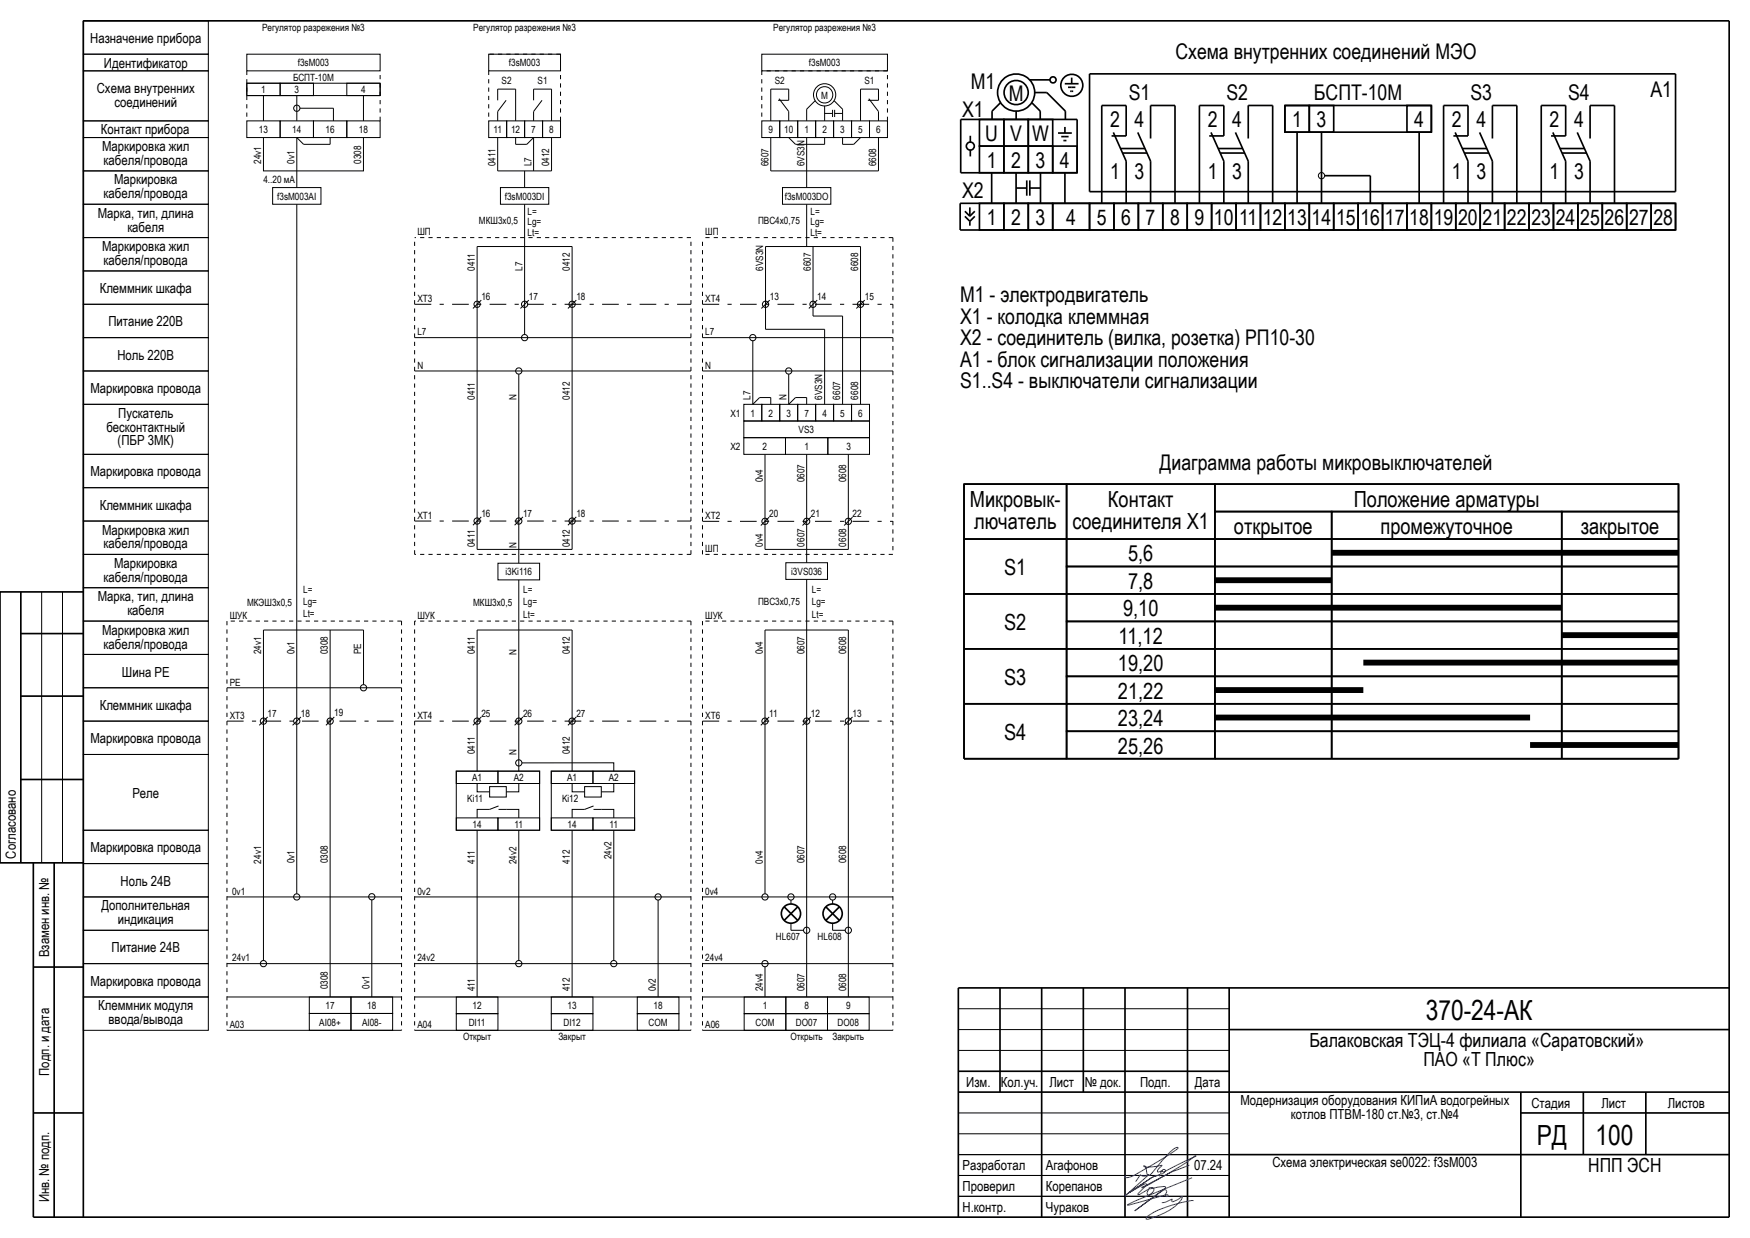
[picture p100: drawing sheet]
<svg xmlns="http://www.w3.org/2000/svg" width="420mm" height="297mm" viewBox="0 0 420 297" stroke-linecap="round" stroke-linejoin="round" font-family="sans-serif">
<defs><g id="words">
<g font-size="6.7">
<text x="342.2" y="244.6">370-24-АК</text>
<text x="368.8" y="274.7">РД</text>
<text x="382.9" y="274.6">100</text>
</g>
<g font-size="5.3">
<text x="232.8" y="121.5">Микровык-</text>
<text x="265.9" y="121.5">Контакт</text>
<text x="324.9" y="121.5">Положение арматуры</text>
<text x="233.8" y="126.9">лючатель</text>
<text x="257.4" y="126.8">соединителя Х1</text>
<text x="296.1" y="128.2">открытое</text>
<text x="331.3" y="128.2">промежуточное</text>
<text x="379.4" y="128.2">закрытое</text>
<text x="241" y="137.9">S1</text>
<text x="270.7" y="134.7">5,6</text>
<text x="270.7" y="141.3">7,8</text>
<text x="269.5" y="147.9">9,10</text>
<text x="241" y="151.1">S2</text>
<text x="268.5" y="154.4">11,12</text>
<text x="268.3" y="161">19,20</text>
<text x="241" y="164.3">S3</text>
<text x="268.3" y="167.6">21,22</text>
<text x="241" y="177.5">S4</text>
<text x="268.3" y="174.2">23,24</text>
<text x="268.3" y="180.8">25,26</text>
</g>
<g font-size="5.2">
<text x="282.1" y="14.3">Схема внутренних соединений МЭО</text>
<text x="233" y="21.4">M1</text>
<text x="270.9" y="23.9">S1</text>
<text x="294.3" y="23.9">S2</text>
<text x="352.9" y="23.9">S3</text>
<text x="376.4" y="23.9">S4</text>
<text x="396.1" y="23.3">A1</text>
<text x="230.9" y="28">X1</text>
<text x="242.1" y="24.2">M</text>
<text x="315.4" y="24.1">БСПТ-10М</text>
<text x="236.5" y="33.9">U</text>
<text x="242.4" y="33.9">V</text>
<text x="247.7" y="33.9">W</text>
<text x="266.4" y="30.5">2</text>
<text x="272.3" y="30.5">4</text>
<text x="289.9" y="30.5">2</text>
<text x="295.7" y="30.5">4</text>
<text x="310.1" y="30.5">1</text>
<text x="316" y="30.5">3</text>
<text x="339.4" y="30.5">4</text>
<text x="348.5" y="30.5">2</text>
<text x="354.3" y="30.5">4</text>
<text x="371.9" y="30.5">2</text>
<text x="377.8" y="30.5">4</text>
<text x="236.8" y="40.3">1</text>
<text x="242.7" y="40.3">2</text>
<text x="248.5" y="40.3">3</text>
<text x="254.4" y="40.3">4</text>
<text x="230.9" y="47.6">X2</text>
<text x="266.4" y="43">1</text>
<text x="272.3" y="43">3</text>
<text x="289.9" y="43">1</text>
<text x="295.7" y="43">3</text>
<text x="348.5" y="43">1</text>
<text x="354.3" y="43">3</text>
<text x="371.9" y="43">1</text>
<text x="377.8" y="43">3</text>
<text x="236.8" y="54">1</text>
<text x="242.7" y="54">2</text>
<text x="248.5" y="54">3</text>
<text x="269.1" y="54">6</text>
<text x="280.8" y="54">8</text>
<text x="286.7" y="54">9</text>
<text x="291.4" y="54">10</text>
<text x="297.4" y="54">11</text>
<text x="303.1" y="54">12</text>
<text x="308.9" y="54">13</text>
<text x="314.8" y="54">14</text>
<text x="320.7" y="54">15</text>
<text x="326.5" y="54">16</text>
<text x="332.4" y="54">17</text>
<text x="338.2" y="54">18</text>
<text x="344.1" y="54">19</text>
<text x="350" y="54">20</text>
<text x="355.8" y="54">21</text>
<text x="361.7" y="54">22</text>
<text x="367.5" y="54">23</text>
<text x="373.4" y="54">24</text>
<text x="379.3" y="54">25</text>
<text x="385.1" y="54">26</text>
<text x="391" y="54">27</text>
<text x="396.8" y="54">28</text>
<text x="255.9" y="54">4</text>
<text x="263.2" y="54.1">5</text>
<text x="275" y="54.1">7</text>
<text x="230.4" y="72.5">М1 - электродвигатель</text>
<text x="230.4" y="77.6">Х1 - колодка клеммная</text>
<text x="230.4" y="82.8">Х2 - соединитель (вилка, розетка) РП10-30</text>
<text x="230.4" y="88">А1 - блок сигнализации положения</text>
<text x="230.4" y="93.2">S1..S4 - выключатели сигнализации</text>
<text x="278.3" y="112.7">Диаграмма работы микровыключателей</text>
</g>
<g font-size="4.7">
<text x="314.2" y="251.1">Балаковская ТЭЦ-4 филиала «Саратовский»</text>
<text x="341.6" y="255.8">ПАО «Т Плюс»</text>
<text x="381.2" y="281.1">НПП ЭСН</text>
</g>
<g font-size="3.3">
<text x="21.7" y="10.2">Назначение прибора</text>
<text x="24.9" y="16.4">Идентификатор</text>
<text x="23.2" y="22.2">Схема внутренних</text>
<text x="27.4" y="25.6">соединений</text>
<text x="24.2" y="32.1">Контакт прибора</text>
<text x="24.5" y="36.2">Маркировка жил</text>
<text x="24.9" y="39.6">кабеля/провода</text>
<text x="24.9" y="47.6">кабеля/провода</text>
<text x="27.4" y="44.2">Маркировка</text>
<text x="23.5" y="52.2">Марка, тип, длина</text>
<text x="30.6" y="55.6">кабеля</text>
<text x="24.5" y="60.2">Маркировка жил</text>
<text x="24.9" y="63.6">кабеля/провода</text>
<text x="23.9" y="70.3">Клеммник шкафа</text>
<text x="26" y="78.3">Питание 220В</text>
<text x="28.2" y="86.3">Ноль 220В</text>
<text x="21.7" y="94.3">Маркировка провода</text>
<text x="28.4" y="100.2">Пускатель</text>
<text x="25.5" y="103.5">бесконтактный</text>
<text x="28.2" y="106.9">(ПБР 3МК)</text>
<text x="21.7" y="114.3">Маркировка провода</text>
<text x="23.9" y="122.3">Клеммник шкафа</text>
<text x="24.5" y="128.2">Маркировка жил</text>
<text x="24.9" y="131.6">кабеля/провода</text>
<text x="27.4" y="136.2">Маркировка</text>
<text x="24.9" y="139.6">кабеля/провода</text>
<text x="23.5" y="144.2">Марка, тип, длина</text>
<text x="30.6" y="147.6">кабеля</text>
<text x="24.5" y="152.2">Маркировка жил</text>
<text x="24.9" y="155.6">кабеля/провода</text>
<text x="29.3" y="162.3">Шина PE</text>
<text x="23.9" y="170.3">Клеммник шкафа</text>
<text x="21.7" y="178.3">Маркировка провода</text>
<text x="31.8" y="191.3">Реле</text>
<text x="3.8" y="206" transform="rotate(-90 3.8 206)">Согласовано</text>
<text x="21.7" y="204.5">Маркировка провода</text>
<text x="28.9" y="212.5">Ноль 24В</text>
<text x="24.3" y="218.4">Дополнительная</text>
<text x="28.3" y="221.8">индикация</text>
<text x="11.8" y="229.7" transform="rotate(-90 11.8 229.7)">Взамен инв. №</text>
<text x="26.8" y="228.5">Питание 24В</text>
<text x="21.7" y="236.5">Маркировка провода</text>
<text x="23.6" y="242.4">Клеммник модуля</text>
<text x="26.1" y="245.8">ввода/вывода</text>
<text x="11.8" y="258.1" transform="rotate(-90 11.8 258.1)">Подп. и дата</text>
<text x="231.9" y="260.8">Изм.</text>
<text x="240.2" y="260.8">Кол.уч.</text>
<text x="251.8" y="260.8">Лист</text>
<text x="260.4" y="260.8">№ док.</text>
<text x="273.6" y="260.8">Подп.</text>
<text x="286.8" y="260.8">Дата</text>
<text x="297.7" y="265.1">Модернизация оборудования КИПиА водогрейных</text>
<text x="309.8" y="268.4">котлов ПТВМ-180 ст.№3, ст.№4</text>
<text x="367.5" y="265.8">Стадия</text>
<text x="384.3" y="265.8">Лист</text>
<text x="400.3" y="265.8">Листов</text>
<text x="231" y="280.7">Разработал</text>
<text x="251" y="280.8">Агафонов</text>
<text x="286.6" y="280.8">07.24</text>
<text x="305.4" y="280.1">Схема электрическая se0022: f3sM003</text>
<text x="231" y="285.8">Проверил</text>
<text x="251" y="285.8">Корепанов</text>
<text x="11.8" y="288.5" transform="rotate(-90 11.8 288.5)">Инв. № подп.</text>
<text x="231" y="290.8">Н.контр.</text>
<text x="251" y="290.8">Чураков</text>
</g>
<g font-size="2.4">
<text x="62.9" y="7.4">Регулятор разрежения №3</text>
<text x="113.6" y="7.4">Регулятор разрежения №3</text>
<text x="185.6" y="7.4">Регулятор разрежения №3</text>
<text x="71.5" y="15.9">f3sM003</text>
<text x="122.1" y="15.9">f3sM003</text>
<text x="194.1" y="15.9">f3sM003</text>
<text x="62.7" y="22.4">1</text>
<text x="70.3" y="19.4">БСПТ-10М</text>
<text x="70.7" y="22.4">3</text>
<text x="86.7" y="22.4">4</text>
<text x="120.4" y="20.2">S2</text>
<text x="129" y="20.2">S1</text>
<text x="185.9" y="20.2">S2</text>
<text x="197.1" y="23.7">M</text>
<text x="207.5" y="20.2">S1</text>
<text x="62.1" y="31.9">13</text>
<text x="70.1" y="31.9">14</text>
<text x="78.1" y="31.9">16</text>
<text x="86.1" y="31.9">18</text>
<text x="118.4" y="31.9">11</text>
<text x="122.7" y="31.9">12</text>
<text x="127.5" y="32">7</text>
<text x="131.8" y="31.9">8</text>
<text x="184.4" y="31.9">9</text>
<text x="188.2" y="31.9">10</text>
<text x="193.1" y="31.9">1</text>
<text x="197.4" y="31.9">2</text>
<text x="201.7" y="31.9">3</text>
<text x="206" y="32">5</text>
<text x="210.3" y="31.9">6</text>
<text x="62.7" y="39.3" transform="rotate(-90 62.7 39.3)">24v1</text>
<text x="70.7" y="39.3" transform="rotate(-90 70.7 39.3)">0v1</text>
<text x="86.7" y="39.3" transform="rotate(-90 86.7 39.3)">0308</text>
<text x="118.9" y="39.9" transform="rotate(-90 118.9 39.9)">0411</text>
<text x="127.5" y="39.9" transform="rotate(-90 127.5 39.9)">L7</text>
<text x="131.8" y="39.9" transform="rotate(-90 131.8 39.9)">0412</text>
<text x="184.4" y="39.9" transform="rotate(-90 184.4 39.9)">6607</text>
<text x="193.1" y="39.9" transform="rotate(-90 193.1 39.9)">6VS3N</text>
<text x="210.3" y="39.9" transform="rotate(-90 210.3 39.9)">6608</text>
<text x="63.2" y="43.8">4..20 мА</text>
<text x="66.5" y="47.9">f3sM003AI</text>
<text x="121.1" y="47.9">f3sM003DI</text>
<text x="188.3" y="47.9">f3sM003DO</text>
<text x="114.9" y="53.8">МКШ3х0,5</text>
<text x="126.6" y="51.5">L=</text>
<text x="126.6" y="54">Lg=</text>
<text x="181.9" y="53.8">ПВС4х0,75</text>
<text x="194.5" y="51.5">L=</text>
<text x="194.5" y="54">Lg=</text>
<text x="100.2" y="56.5">ШП</text>
<text x="126.6" y="56.7">Lt=</text>
<text x="169.3" y="56.5">ШП</text>
<text x="194.5" y="56.7">Lt=</text>
<text x="114" y="65" transform="rotate(-90 114 65)">0411</text>
<text x="125.4" y="65" transform="rotate(-90 125.4 65)">L7</text>
<text x="136.8" y="65" transform="rotate(-90 136.8 65)">0412</text>
<text x="183.2" y="65" transform="rotate(-90 183.2 65)">6VS3N</text>
<text x="194.6" y="65" transform="rotate(-90 194.6 65)">6607</text>
<text x="206" y="65" transform="rotate(-90 206 65)">6608</text>
<text x="115.5" y="71.9">16</text>
<text x="126.9" y="71.9">17</text>
<text x="138.3" y="71.9">18</text>
<text x="184.8" y="71.9">13</text>
<text x="196.2" y="71.9">14</text>
<text x="207.6" y="71.9">15</text>
<text x="100.2" y="72.5">XT3</text>
<text x="169.3" y="72.5">XT4</text>
<text x="100.2" y="80.5">L7</text>
<text x="169.3" y="80.5">L7</text>
<text x="100.2" y="88.5">N</text>
<text x="169.3" y="88.5">N</text>
<text x="114" y="95.9" transform="rotate(-90 114 95.9)">0411</text>
<text x="124" y="95.9" transform="rotate(-90 124 95.9)">N</text>
<text x="136.8" y="95.9" transform="rotate(-90 136.8 95.9)">0412</text>
<text x="180.1" y="95.9" transform="rotate(-90 180.1 95.9)">L7</text>
<text x="188.7" y="95.9" transform="rotate(-90 188.7 95.9)">N</text>
<text x="197.4" y="95.9" transform="rotate(-90 197.4 95.9)">6VS3N</text>
<text x="201.7" y="95.9" transform="rotate(-90 201.7 95.9)">6607</text>
<text x="206" y="95.9" transform="rotate(-90 206 95.9)">6608</text>
<text x="175.3" y="99.9">X1</text>
<text x="180.1" y="99.9">1</text>
<text x="184.4" y="99.9">2</text>
<text x="188.7" y="99.9">3</text>
<text x="193.1" y="100">7</text>
<text x="197.4" y="99.9">4</text>
<text x="201.7" y="100">5</text>
<text x="206" y="99.9">6</text>
<text x="175.3" y="107.9">X2</text>
<text x="183" y="107.9">2</text>
<text x="191.7" y="103.9">VS3</text>
<text x="193.1" y="107.9">1</text>
<text x="203.1" y="107.9">3</text>
<text x="183.1" y="115.7" transform="rotate(-90 183.1 115.7)">0v4</text>
<text x="193.1" y="115.7" transform="rotate(-90 193.1 115.7)">0607</text>
<text x="203.1" y="115.7" transform="rotate(-90 203.1 115.7)">0608</text>
<text x="100.2" y="124.5">XT1</text>
<text x="115.5" y="123.9">16</text>
<text x="125.5" y="123.9">17</text>
<text x="138.3" y="123.9">18</text>
<text x="169.3" y="124.5">XT2</text>
<text x="184.6" y="124">20</text>
<text x="194.6" y="124">21</text>
<text x="204.6" y="124">22</text>
<text x="114" y="131.3" transform="rotate(-90 114 131.3)">0411</text>
<text x="124" y="131.3" transform="rotate(-90 124 131.3)">N</text>
<text x="136.8" y="131.3" transform="rotate(-90 136.8 131.3)">0412</text>
<text x="183.1" y="131.1" transform="rotate(-90 183.1 131.1)">0v4</text>
<text x="193.1" y="131.1" transform="rotate(-90 193.1 131.1)">0607</text>
<text x="203.1" y="131.1" transform="rotate(-90 203.1 131.1)">0608</text>
<text x="169.3" y="132.5">ШП</text>
<text x="189.9" y="137.9">i3VS036</text>
<text x="72.8" y="142.2">L=</text>
<text x="121.3" y="138.1">i3Ki116</text>
<text x="125.6" y="142.3">L=</text>
<text x="194.8" y="142.3">L=</text>
<text x="55.1" y="148.4">ШУК</text>
<text x="59.3" y="145.3">МКЭШ3х0,5</text>
<text x="72.8" y="145.2">Lg=</text>
<text x="72.8" y="148.1">Lt=</text>
<text x="100.2" y="148.4">ШУК</text>
<text x="113.5" y="145.3">МКШ3х0,5</text>
<text x="125.6" y="145.3">Lg=</text>
<text x="125.6" y="148.2">Lt=</text>
<text x="169.3" y="148.4">ШУК</text>
<text x="181.9" y="145.2">ПВС3х0,75</text>
<text x="194.8" y="145.2">Lg=</text>
<text x="194.8" y="148.2">Lt=</text>
<text x="62.7" y="157" transform="rotate(-90 62.7 157)">24v1</text>
<text x="70.7" y="157" transform="rotate(-90 70.7 157)">0v1</text>
<text x="78.7" y="157" transform="rotate(-90 78.7 157)">0308</text>
<text x="86.7" y="157" transform="rotate(-90 86.7 157)">PE</text>
<text x="114" y="157" transform="rotate(-90 114 157)">0411</text>
<text x="124" y="157.1" transform="rotate(-90 124 157.1)">N</text>
<text x="136.8" y="157" transform="rotate(-90 136.8 157)">0412</text>
<text x="183.1" y="157" transform="rotate(-90 183.1 157)">0v4</text>
<text x="193.1" y="157" transform="rotate(-90 193.1 157)">0607</text>
<text x="203.1" y="157" transform="rotate(-90 203.1 157)">0608</text>
<text x="55.1" y="164.5">PE</text>
<text x="55.1" y="172.5">XT3</text>
<text x="64.2" y="171.9">17</text>
<text x="72.2" y="171.9">18</text>
<text x="80.2" y="171.9">19</text>
<text x="100.2" y="172.5">XT4</text>
<text x="115.5" y="171.9">25</text>
<text x="125.5" y="171.9">26</text>
<text x="138.3" y="171.9">27</text>
<text x="169.3" y="172.5">XT6</text>
<text x="184.6" y="171.9">11</text>
<text x="194.6" y="172">12</text>
<text x="204.6" y="172">13</text>
<text x="114" y="181" transform="rotate(-90 114 181)">0411</text>
<text x="124" y="181" transform="rotate(-90 124 181)">N</text>
<text x="136.8" y="181" transform="rotate(-90 136.8 181)">0412</text>
<text x="113.3" y="187.4">A1</text>
<text x="123.3" y="187.4">A2</text>
<text x="136.1" y="187.4">A1</text>
<text x="146.1" y="187.4">A2</text>
<text x="112.2" y="192.4">Ki11</text>
<text x="134.9" y="192.4">Ki12</text>
<text x="113.4" y="198.6">14</text>
<text x="123.5" y="198.6">11</text>
<text x="136.2" y="198.6">14</text>
<text x="146.3" y="198.6">11</text>
<text x="62.7" y="207.2" transform="rotate(-90 62.7 207.2)">24v1</text>
<text x="70.7" y="207.1" transform="rotate(-90 70.7 207.1)">0v1</text>
<text x="78.7" y="207.1" transform="rotate(-90 78.7 207.1)">0308</text>
<text x="114" y="207.2" transform="rotate(-90 114 207.2)">411</text>
<text x="124" y="207.3" transform="rotate(-90 124 207.3)">24v2</text>
<text x="136.8" y="207.2" transform="rotate(-90 136.8 207.2)">412</text>
<text x="146.8" y="206.1" transform="rotate(-90 146.8 206.1)">24v2</text>
<text x="183.1" y="207.2" transform="rotate(-90 183.1 207.2)">0v4</text>
<text x="193.1" y="207.1" transform="rotate(-90 193.1 207.1)">0607</text>
<text x="203.1" y="207.1" transform="rotate(-90 203.1 207.1)">0608</text>
<text x="55.7" y="214.6">0v1</text>
<text x="100.2" y="214.6">0v2</text>
<text x="169.3" y="214.6">0v4</text>
<text x="186.2" y="225.6">HL607</text>
<text x="196.2" y="225.6">HL608</text>
<text x="55.7" y="230.6">24v1</text>
<text x="100.2" y="230.6">24v2</text>
<text x="169.3" y="230.6">24v4</text>
<text x="78.7" y="237.3" transform="rotate(-90 78.7 237.3)">0308</text>
<text x="88.7" y="237.2" transform="rotate(-90 88.7 237.2)">0v1</text>
<text x="114" y="237.8" transform="rotate(-90 114 237.8)">411</text>
<text x="136.8" y="237.8" transform="rotate(-90 136.8 237.8)">412</text>
<text x="157.4" y="237.8" transform="rotate(-90 157.4 237.8)">0v2</text>
<text x="183.1" y="237.8" transform="rotate(-90 183.1 237.8)">24v4</text>
<text x="193.1" y="237.8" transform="rotate(-90 193.1 237.8)">0607</text>
<text x="203.1" y="237.8" transform="rotate(-90 203.1 237.8)">0608</text>
<text x="78.1" y="242.1">17</text>
<text x="88.1" y="242.1">18</text>
<text x="113.4" y="242.1">12</text>
<text x="136.2" y="242.1">13</text>
<text x="156.9" y="242.1">18</text>
<text x="183.1" y="242.1">1</text>
<text x="193.1" y="242.1">8</text>
<text x="203.1" y="242.1">9</text>
<text x="55.1" y="246.6">A03</text>
<text x="76.6" y="246.1">AI08+</text>
<text x="86.9" y="246.1">AI08-</text>
<text x="100.2" y="246.6">A04</text>
<text x="111.1" y="249.6">Открыт</text>
<text x="112.5" y="246.1">DI11</text>
<text x="134" y="249.6">Закрыт</text>
<text x="135.2" y="246.1">DI12</text>
<text x="155.6" y="246.1">COM</text>
<text x="169.3" y="246.6">A06</text>
<text x="181.3" y="246.1">COM</text>
<text x="189.7" y="249.6">Открыть</text>
<text x="191" y="246.1">DO07</text>
<text x="199.8" y="249.6">Закрыть</text>
<text x="201" y="246.1">DO08</text>
</g>
</g></defs>
<g fill="#000" stroke="#000" stroke-width=".24">
<path d="M59.2 20h32zM91.2 20v2.9zM59.2 20v2.9zM63.2 22.9v6.1zM71.2 33l1.7 1.6zM71.2 22.9v6.1zM79.2 33v1.6zM72.9 34.6h6.3zM80 26v3zM72 26h8zM87.2 22.9v6.1zM59.2 22.9h32z"/>
<path d="M119.4 21.4v2.7zM119.4 26.7v2.3zM121.5 24.1l-2.1 2.6zM123.8 33v1.6zM123.8 21.4v7.6zM119.4 21.4h4.4zM123.8 34.6h2.6zM128.1 33l-1.7 1.6zM128.1 21.4v2.7zM128.1 26.7v2.3zM130.1 24.1l-2 2.6zM132.4 21.4v7.6z"/>
<path d="M128.1 21.4h4.3zM185 21.4v7.6zM186.7 24.1h2.6zM187 23.7l2.3 3zM185 21.4h4.3zM189.3 21.4v2.7zM189.3 26.7v2.3zM189.3 33l1.6 1.6zM193.6 26.2v2.8zM195.6 24.2l-2 2zM190.9 34.6h7zM197.9 33v1.6z"/>
<path d="M197.9 25.4v3.6zM197.9 27.2h1.9zM199.8 26.3v1.8zM200.2 24.2l2 2zM200.3 26.3v1.8zM200.3 27.2h1.9zM202.2 33v1.6zM202.2 26.2v2.8zM202.2 34.6h2.7zM206.5 33l-1.6 1.6zM206.5 21.4v7.6zM208.3 24.1h2.5z"/>
<path d="M208.5 23.7l2.3 3zM206.5 21.4h4.3zM210.8 21.4v2.7zM210.8 26.7v2.3zM71.2 33v12zM114.5 59.1h22.8zM119.4 33v8zM119.4 41h13zM125.9 41v4zM125.9 49v10.1zM128.1 33v8zM132.4 33v8z"/>
<path d="M183.7 59.1h22.8zM185 33v8zM185 41h25.8zM193.6 41v4zM193.6 33v8zM193.6 49v10.1zM210.8 33v8zM113.5 74l2-2zM114.5 59.1v13.9zM124.9 74l2-2zM125.9 59.1v13.9zM125.9 73v7.3z"/>
<path d="M136.3 74l2-2zM137.3 59.1v13.9zM182.7 74l2-2zM183.7 73v6zM183.7 59.1v13.9zM183.7 79h14.2zM194.1 74l2-2zM195.1 73v2.8zM195.1 59.1v13.9zM195.1 75.8h7.1zM197.9 79v18zM202.2 75.8v21.2z"/>
<path d="M207.5 72l-2 2zM206.5 73v24zM206.5 59.1v13.9zM99.5 81h66.3zM99.5 89h66.3zM168.6 81h45.7zM168.6 89h45.7zM180.7 81.8v15.2zM182.3 95.4l-1.6 1.6zM182.3 95.4h2.7zM185 95.4v1.6zM189.3 89.8v7.2z"/>
<path d="M190.9 95.4l-1.6 1.6zM190.9 95.4h2.7zM193.6 95.4v1.6zM193.6 109v16.1zM203.6 109v16.1zM113.5 126l2-2zM114.5 125v6.8zM114.5 131.8h22.8zM114.5 73v52zM123.5 126l2-2zM124.5 131.9v3.2zM124.5 125v6.9z"/>
<path d="M124.5 89.8v35.2zM136.3 126l2-2zM137.3 125v6.8zM137.3 73v52zM182.6 126.1l2-2zM183.6 131.8h10zM183.6 125.1v6.7zM183.6 109v16.1zM192.6 126.1l2-2zM193.6 131.8v3.2zM193.6 125.1v6.7zM202.6 126.1l2-2z"/>
<path d="M193.6 131.8h10zM203.6 125.1v6.7zM63.2 151.1h24zM87.2 151.1v13.2zM114.5 151.1h22.8zM124.5 139.1v12.2zM124.5 151.3v21.7zM137.3 151.1v21.9zM183.6 151.1h10zM193.6 151.1v21.9zM193.6 139v12.1zM203.6 151.1v21.9z"/>
<path d="M193.6 151.1h10zM54.5 165h41.9zM62.2 174l2-2zM63.2 151.1v21.9zM70.2 174l2-2zM71.2 151.1v21.9zM78.2 174l2-2zM79.2 151.1v21.9zM113.5 174l2-2zM114.5 173v12zM114.5 151.1v21.9zM123.5 174l2-2z"/>
<path d="M124.5 173v12zM136.3 174l2-2zM137.3 173v12zM182.6 174l2-2zM183.6 151.1v21.9zM192.6 174l2-2zM193.6 173v66.2zM202.6 174l2-2zM203.6 173v66.2zM114.5 199.2v40zM124.5 199.2v31.2zM137.3 199.2v40z"/>
<path d="M147.3 199.2v31.2zM10 142v65zM15 142v65zM54.5 215.2h41.9zM99.5 215.2h66.3zM157.9 215.9v23.3zM168.6 215.2h45.7zM183.6 173v41.4zM189.8 215.9v1zM199.8 215.9v1zM54.5 231.2h41.9zM54.5 239.2h41.9z"/>
<path d="M99.5 231.2h66.3zM99.5 239.2h66.3zM168.6 231.2h45.7zM168.6 239.2h45.7zM183.6 231.9v7.3zM189.8 221.5v1.7zM189.8 223.2h3zM199.8 221.5v1.7zM199.8 223.2h3zM54.5 247.2h41.9zM99.5 247.2h66.3zM168.6 247.2h45.7z"/>
<path d="M230 252h65zM230 247h65zM230 242h65zM230 277h65zM230 272h65zM230 267h65zM230 287h65zM230 282h65z"/>
</g>
<g fill="#000" stroke="#000" stroke-width=".4">
<path d="M20 5h395zM247.1 19.2h4.9zM261.5 17.7h140.6zM402.1 17.7v28.3zM230.6 28.7h27.9zM232.9 32.6v1.5zM232.9 36v1.5zM238.1 26.7v2zM240.1 24.6l-2 2.1zM243.9 26.7v2zM247.6 24.6l2.1 2.1zM248.3 22.2h2.9z"/>
<path d="M249.7 26.7v2zM251.2 22.2l4.5 4.5zM253.9 31.9h3.3zM254.7 32.8h.9zM255.2 33.7h.4zM255.6 20.1h3.3zM255.6 30.5v1.4zM255.6 32.8h.9zM255.6 33.7h.3zM255.7 26.7v2zM256.3 20.9h.9zM256.8 21.9h.4z"/>
<path d="M257.2 18.6v1.5zM257.2 20.9h.9zM257.2 21.9h.4zM258.5 28.7v12.7zM264.4 25.3h5.9zM268.9 35.6h5.9zM269.4 36.7h5.9zM266.8 32.6h3.5zM267.2 31.8l3.1 6.9zM270.3 25.3v7.3zM276.1 25.3v7.9zM273.1 31.8l3 6.9z"/>
<path d="M276.1 25.3h5.9zM287.9 25.3h5.8zM292.4 35.6h5.8zM292.9 36.7h5.8zM290.2 32.6h3.5zM290.6 31.8l3.1 6.9zM293.7 25.3v7.3zM299.6 25.3v7.9zM296.5 31.8l3.1 6.9zM299.6 25.3h5.8zM308.4 25.3h35.1zM308.4 25.3v6.4z"/>
<path d="M343.5 25.3v6.4zM308.4 31.7h35.1zM346.5 25.3h5.8zM351 35.6h5.8zM351.5 36.7h5.8zM348.8 32.6h3.5zM349.2 31.8l3.1 6.9zM352.3 25.3v7.3zM358.2 25.3v7.9zM355.1 31.8l3.1 6.9zM358.2 25.3h5.8zM369.9 25.3h5.9z"/>
<path d="M374.4 35.6h5.9zM374.9 36.7h5.9zM372.3 32.6h3.5zM372.7 31.8l3.1 6.9zM375.8 25.3v7.3zM381.6 25.3v7.9zM378.5 31.8l3.1 6.9zM381.6 25.3h5.9zM230.4 48.8h171.7zM230.4 48.8v6.4zM230.6 28.7v12.7zM231.6 50.7l1.2 1.2z"/>
<path d="M231.6 51.9l1.2 1.2zM232.8 51.9l1.2-1.2zM232.8 49.8v2.1zM232.8 53.1l1.2-1.2zM232.8 53.1v1zM238 41.4v7.4zM243.9 41.4v7.4zM243.9 45.1h2.5zM246.4 43.3v3.6zM247.2 43.3v3.6zM247.2 45.1h2.5zM249.7 41.4v7.4z"/>
<path d="M255.6 41.4v7.4zM230.6 41.4h27.9zM261.5 17.7v28.3zM264.4 25.3v23.5zM270.3 38.7v10.1zM276.1 38.7v10.1zM282 25.3v23.5zM287.9 25.3v23.5zM293.7 38.7v10.1zM299.6 38.7v10.1zM305.4 25.3v23.5zM311.3 31.7v17.1z"/>
<path d="M317.2 31.7v17.1zM328.9 42.1v6.7zM317.9 42.1h11zM340.6 31.7v17.1zM346.5 25.3v23.5zM352.3 38.7v10.1zM358.2 38.7v10.1zM364 25.3v23.5zM369.9 25.3v23.5zM375.8 38.7v10.1zM381.6 38.7v10.1zM387.5 25.3v23.5z"/>
<path d="M402.1 48.8v6.4zM230.4 55.2h171.7zM261.5 46h140.6zM231.4 116.1h171.4zM402.8 116.1v65.9zM231.4 129.3h24.6zM256 129.3v13.2zM291.6 135.9h28zM291.6 129.3v6.6zM291.6 135.9v6.6zM319.6 129.3v6.6zM291.6 129.3h28z"/>
<path d="M319.6 135.9h55.2zM319.6 135.9v6.6zM374.8 129.3v6.6zM319.6 129.3h55.2zM374.8 135.9h28zM374.8 135.9v6.6zM402.8 129.3v6.6zM374.8 129.3h28zM5 152h15zM231.4 129.3v13.2zM231.4 142.5v13.2zM231.4 142.5h24.6z"/>
<path d="M231.4 155.7h24.6zM256 142.5v13.2zM256 155.7v13.1zM291.6 142.5h28zM291.6 149.1h28zM291.6 142.5v6.6zM291.6 155.7h28zM291.6 149.1v6.6zM291.6 155.7v6.6zM319.6 142.5h55.2zM319.6 142.5v6.6zM319.6 149.1h55.2z"/>
<path d="M319.6 149.1v6.6zM319.6 155.7h55.2zM319.6 155.7v6.6zM374.8 142.5h28zM374.8 142.5v6.6zM374.8 149.1h28zM374.8 149.1v6.6zM374.8 155.7h28zM374.8 155.7v6.6zM402.8 135.9v6.6zM402.8 142.5v6.6zM402.8 149.1v6.6z"/>
<path d="M5 167h15zM231.4 155.7v13.1zM231.4 168.8h24.6zM256 168.8v13.2zM291.6 162.3h28zM291.6 168.8h28zM291.6 162.3v6.5zM291.6 175.4h28zM291.6 168.8v6.6zM291.6 175.4v6.6zM319.6 162.3h55.2zM319.6 162.3v6.5z"/>
<path d="M319.6 168.8h55.2zM319.6 168.8v6.6zM319.6 175.4h55.2zM319.6 175.4v6.6zM374.8 162.3h28zM374.8 162.3v6.5zM374.8 168.8h28zM374.8 168.8v6.6zM374.8 175.4h28zM374.8 175.4v6.6zM402.8 155.7v6.6zM402.8 162.3v6.5z"/>
<path d="M402.8 168.8v6.6zM5 187h15zM231.4 116.1v65.9zM231.4 168.8v13.2zM231.4 182h24.6zM291.6 182h28zM319.6 182h55.2zM374.8 182h28zM231.4 182h171.4zM402.8 175.4v6.6zM5 142v65zM8 207v85z"/>
<path d="M13 207v85zM191.5 217.5l-3.3 3.3zM201.5 217.5l-3.3 3.3zM8 232h12zM188.2 217.5l3.3 3.3zM198.2 217.5l3.3 3.3zM230 237h185zM230 257h65zM295 247h120zM8 267h12zM230 262h185zM240 237v25z"/>
<path d="M260 237v25zM295 277h120zM365 267h50zM380 262v15zM395 262v15zM8 292h407zM20 5v287zM230 237v55zM250 237v55zM270 237v55zM285 237v55zM295 237v55z"/>
<path d="M365 262v30zM415 5v287z"/>
</g>
<g fill="none" stroke="#000" stroke-width=".4">
<path d="M235.1 35h5.8v6.4h-5.8zM235.1 28.7h5.8v6.3h-5.8zM240.9 35h5.9v6.4h-5.9zM240.9 28.7h5.9v6.3h-5.9zM246.8 35h5.8v6.4h-5.8zM246.8 28.7h5.8v6.3h-5.8zM252.6 35h5.9v6.4h-5.9zM308.4 25.3h5.8v6.4h-5.8zM314.2 25.3h5.9v6.4h-5.9zM337.7 25.3h5.8v6.4h-5.8zM235.1 48.8h5.8v6.4h-5.8zM240.9 48.8h5.9v6.4h-5.9z"/>
<path d="M246.8 48.8h5.8v6.4h-5.8zM252.6 48.8h8.9v6.4h-8.9zM261.5 48.8h5.9v6.4h-5.9zM267.4 48.8h5.8v6.4h-5.8zM273.2 48.8h5.9v6.4h-5.9zM279.1 48.8h5.8v6.4h-5.8zM284.9 48.8h5.9v6.4h-5.9zM290.8 48.8h5.8v6.4h-5.8zM296.6 48.8h5.9v6.4h-5.9zM302.5 48.8h5.9v6.4h-5.9zM308.4 48.8h5.8v6.4h-5.8zM314.2 48.8h5.9v6.4h-5.9z"/>
<path d="M320.1 48.8h5.8v6.4h-5.8zM325.9 48.8h5.9v6.4h-5.9zM331.8 48.8h5.9v6.4h-5.9zM337.7 48.8h5.8v6.4h-5.8zM343.5 48.8h5.9v6.4h-5.9zM349.4 48.8h5.8v6.4h-5.8zM355.2 48.8h5.9v6.4h-5.9zM361.1 48.8h5.9v6.4h-5.9zM367 48.8h5.8v6.4h-5.8zM372.8 48.8h5.9v6.4h-5.9zM378.7 48.8h5.8v6.4h-5.8zM384.5 48.8h5.9v6.4h-5.9z"/>
<path d="M390.4 48.8h5.9v6.4h-5.9zM396.3 48.8h5.8v6.4h-5.8zM231.4 116.1h24.6v13.2h-24.6zM256 116.1h35.6v13.2h-35.6zM291.6 116.1h111.2v6.6h-111.2zM256 129.3h35.6v6.6h-35.6zM256 135.9h35.6v6.6h-35.6zM291.6 122.7h28v6.6h-28zM319.6 122.7h55.2v6.6h-55.2zM374.8 122.7h28v6.6h-28zM20 142h-20v65h20M256 142.5h35.6v6.6h-35.6z"/>
<path d="M256 149.1h35.6v6.6h-35.6zM256 155.7h35.6v6.6h-35.6zM256 162.3h35.6v6.5h-35.6zM256 168.8h35.6v6.6h-35.6zM256 175.4h35.6v6.6h-35.6z"/>
<circle cx="252.7" cy="19.2" r=".73"/>
<circle cx="232.9" cy="35" r=".96"/>
<circle cx="243.9" cy="22.2" r="4.5"/>
<circle cx="243.9" cy="22.2" r="2.9"/>
<circle cx="257.2" cy="20.5" r="2.64"/>
<circle cx="189.8" cy="219.2" r="2.31"/>
<circle cx="199.8" cy="219.2" r="2.31"/>
</g>
<path d="M285.4 279.6a74 74 0 0 0-11.4 5.3l2-.8 4.7-2.7 6.3-4.1v.1l-7.4 3.7h-.5a.34 .34 0 0 1 0-.4 .34 .34 0 0 1 .4-.1 .34 .34 0 0 1 .1 .4 .74 .74 0 0 1-1.1 .5l.4-.5-.1-.1a.72 .72 0 0 1-1 .1l1-1.4a9.8 9.8 0 0 1-4.3 .2v-.1a.9 .9 0 0 1 .7 1.2v.3a.57 .57 0 0 0 .3 .7 .57 .57 0 0 0 .7-.2l1.1-1.3a20.9 20.9 0 0 1 5-5.1h.4v.1l-3.4 2.4-5.3 3.1a6.1 6.1 0 0 1-3.9 1.6l.1-.4M286.1 282.5l-13.4 5.5-2.1 1.1 9.4-2.5a.25 .25 0 0 1 .3 .2 .25 .25 0 0 1-.3 .3l-.3-.5 .3-.5a.48 .48 0 0 0-.1-.6 .48 .48 0 0 0-.6-.1l-7 5.1 7.5-5.6-.2-.2-.3-.1-3.4 .6-.1-.1a.65 .65 0 0 1 1 0 .65 .65 0 0 1-.2 1l-.8 .6a.48 .48 0 0 1-.5-.3 .48 .48 0 0 1 .1-.6l.2-.5-2.2 1.3-.3-.1 2.1-2.3a.56 .56 0 0 0-.9 .1l-3.2 1.8 5.3-3.6 2-.6-2 .6-6.4 4.4 5.7-5.1a1.72 1.72 0 0 1-2 .1l-1.1 1.6M286.4 288.1l-.1-.1a26.7 26.7 0 0 0-10.8 3.7l-.4 .8a14 14 0 0 0 8.5-4.8l.1-.7-2.1 1.3a.32 .32 0 0 1-.4-.2 .32 .32 0 0 1 .1-.4l-1.5 .7-1 .1" fill="none" stroke="#00f" stroke-width=".24"/>
<g fill="none" stroke="#000" stroke-width=".24">
<path d="M20 5h30v8h-30zM20 17h30v12h-30zM20 13h30v4h-30zM59.2 13h32v4h-32zM59.2 20h8v2.9h-8zM67.2 20h8v2.9h-8zM83.2 20h8v2.9h-8zM117.3 13h17.2v4h-17.2zM182.8 13h30.2v4h-30.2zM20 33h30v8h-30zM20 29h30v4h-30zM59.2 29h8v4h-8z"/>
<path d="M63.2 33v8h24v-8M67.2 29h8v4h-8zM75.2 29h8v4h-8zM83.2 29h8v4h-8zM117.3 29h4.3v4h-4.3zM121.6 29h4.3v4h-4.3zM125.9 29h4.3v4h-4.3zM130.2 29h4.3v4h-4.3zM182.8 29h4.3v4h-4.3zM187.1 29h4.3v4h-4.3zM191.4 29h4.4v4h-4.4zM195.8 29h4.3v4h-4.3z"/>
<path d="M200.1 29h4.3v4h-4.3zM204.4 29h4.3v4h-4.3zM208.7 29h4.3v4h-4.3zM20 57h30v8h-30zM20 49h30v8h-30zM20 41h30v8h-30zM65.4 45h11.6v4h-11.6zM71.2 49v102.1M120.1 45h11.6v4h-11.6zM187.8 45h11.6v4h-11.6zM20 73h30v8h-30zM20 65h30v8h-30z"/>
<path d="M20 97h30v12h-30zM20 81h30v8h-30zM20 89h30v8h-30zM178.5 97h4.3v4h-4.3zM182.8 97h4.3v4h-4.3zM187.1 97h4.3v4h-4.3zM191.4 97h4.4v4h-4.4zM195.8 97h4.3v4h-4.3zM200.1 97h4.3v4h-4.3zM204.4 97h4.3v4h-4.3zM20 117h30v8h-30zM20 109h30v8h-30z"/>
<path d="M178.5 101h30.2v4h-30.2zM178.5 105h10v4h-10zM188.5 105h10.2v4h-10.2zM198.7 105h10v4h-10zM20 133h30v8h-30zM20 125h30v8h-30zM119.5 135.1h10v4h-10zM188.6 135h10v4h-10zM20 149h30v8h-30zM20 157h30v8h-30zM20 141h30v8h-30zM20 173h30v8h-30z"/>
<path d="M20 165h30v8h-30zM63.2 173v57.4M71.2 173v41.4M79.2 173v66.2M20 199.2h30v8h-30zM20 181h30v18.2h-30zM109.5 185h20v14.2h-20zM109.5 185h10v3h-10zM109.5 196.2h10v3h-10zM114.5 188v2h3M117.5 188.7h4v2.5h-4zM119.5 185h10v3h-10z"/>
<path d="M119.5 196.2h10v3h-10zM119.6 193.4l-2.1 .8h-3v2M119.6 194.2h4.9v2M124.5 188v2h-3M125.3 183h22v2M132.3 185h20v14.2h-20zM132.3 185h10v3h-10zM132.3 196.2h10v3h-10zM137.3 188v2h3M140.3 188.7h4v2.5h-4zM142.3 185h10v3h-10zM142.3 196.2h10v3h-10z"/>
<path d="M142.4 193.4l-2.1 .8h-3v2M142.4 194.2h4.9v2M147.3 188v2h-3M20 207.2h30v8h-30zM20 215.2h30v8h-30zM89.2 215.9v23.3M20 239.2h30v8h-30zM20 231.2h30v8h-30zM20 223.2h30v8h-30zM74.2 239.2h10v3.9h-10zM84.2 239.2h10v3.9h-10zM109.5 239.2h10v4h-10z"/>
<path d="M132.3 239.2h10v4h-10zM152.9 239.2h10v4h-10zM178.6 239.2h10v4h-10zM188.6 239.2h10v4h-10zM198.6 239.2h10v4h-10zM74.2 243.1h10v4.1h-10zM84.2 243.1h10v4.1h-10zM109.5 243.2h10v4h-10zM132.3 243.2h10v4h-10zM152.9 243.2h10v4h-10zM178.6 243.2h10v4h-10zM188.6 243.2h10v4h-10z"/>
<path d="M198.6 243.2h10v4h-10z"/>
<circle cx="71.2" cy="26" r=".75"/>
<circle cx="197.9" cy="22.8" r="1.96"/>
<circle cx="197.9" cy="22.8" r="2.67"/>
<circle cx="317.2" cy="42.1" r=".75"/>
<circle cx="114.5" cy="73" r=".75"/>
<circle cx="125.9" cy="73" r=".75"/>
<circle cx="137.3" cy="73" r=".75"/>
<circle cx="183.7" cy="73" r=".75"/>
<circle cx="195.1" cy="73" r=".75"/>
<circle cx="206.5" cy="73" r=".75"/>
<circle cx="124.5" cy="89" r=".75"/>
<circle cx="125.9" cy="81" r=".75"/>
<circle cx="180.7" cy="81" r=".75"/>
<circle cx="189.3" cy="89" r=".75"/>
<circle cx="114.5" cy="125" r=".75"/>
<circle cx="124.5" cy="125" r=".75"/>
<circle cx="137.3" cy="125" r=".75"/>
<circle cx="183.6" cy="125.1" r=".75"/>
<circle cx="193.6" cy="125.1" r=".75"/>
<circle cx="203.6" cy="125.1" r=".75"/>
<circle cx="63.2" cy="173" r=".75"/>
<circle cx="71.2" cy="173" r=".75"/>
<circle cx="79.2" cy="173" r=".75"/>
<circle cx="87.2" cy="165" r=".75"/>
<circle cx="114.5" cy="173" r=".75"/>
<circle cx="124.5" cy="173" r=".75"/>
<circle cx="137.3" cy="173" r=".75"/>
<circle cx="183.6" cy="173" r=".75"/>
<circle cx="193.6" cy="173" r=".75"/>
<circle cx="203.6" cy="173" r=".75"/>
<circle cx="124.5" cy="183" r=".75"/>
<circle cx="71.2" cy="215.2" r=".75"/>
<circle cx="89.2" cy="215.1" r=".75"/>
<circle cx="157.9" cy="215.2" r=".75"/>
<circle cx="183.6" cy="215.2" r=".75"/>
<circle cx="189.8" cy="215.2" r=".75"/>
<circle cx="199.8" cy="215.2" r=".75"/>
<circle cx="63.2" cy="231.2" r=".75"/>
<circle cx="124.5" cy="231.2" r=".75"/>
<circle cx="147.3" cy="231.2" r=".75"/>
<circle cx="183.6" cy="231.2" r=".75"/>
<circle cx="193.6" cy="223.2" r=".75"/>
<circle cx="203.6" cy="223.2" r=".75"/>
</g>
<path d="M99.5 73h66.3zM168.6 73h45.7zM99.5 125h66.3zM168.6 125.1h45.7zM54.5 173h41.9zM99.5 173h66.3zM168.6 173h45.7z" fill="#000" stroke="#000" stroke-width=".24" stroke-dasharray="4 2 1 2" stroke-linecap="butt"/>
<g fill="#000" stroke="#000" stroke-width=".24" stroke-dasharray="1 1" stroke-linecap="butt">
<path d="M59.2 17v12zM117.3 17v12zM117.3 13h17.2zM182.8 17v12zM182.8 17h30.2zM91.2 17v12zM134.5 17v12zM213 17v12zM99.5 57h66.3zM168.6 57h45.7zM214.3 57v76zM99.5 57v76z"/>
<path d="M165.8 57v76zM99.5 133h66.3zM168.6 57v76zM168.6 133h45.7zM54.5 149v98.2zM54.5 149h41.9zM96.4 149v98.2zM99.5 149v98.2zM99.5 149h66.3zM165.8 149v98.2zM168.6 149v98.2zM168.6 149h45.7z"/>
<path d="M214.3 149v98.2z"/>
</g>
<path d="M291.6 139.2h28zM319.6 132.6h83.2zM291.6 145.8h83.2zM327.2 159h75.6zM374.8 152.4h28zM291.6 165.6h35.6zM291.6 172.1h75.6zM367.2 178.7h35.6z" fill="#000" stroke="#000" stroke-width="1.4" stroke-linecap="butt"/>
<use href="#words"/>
</svg>
